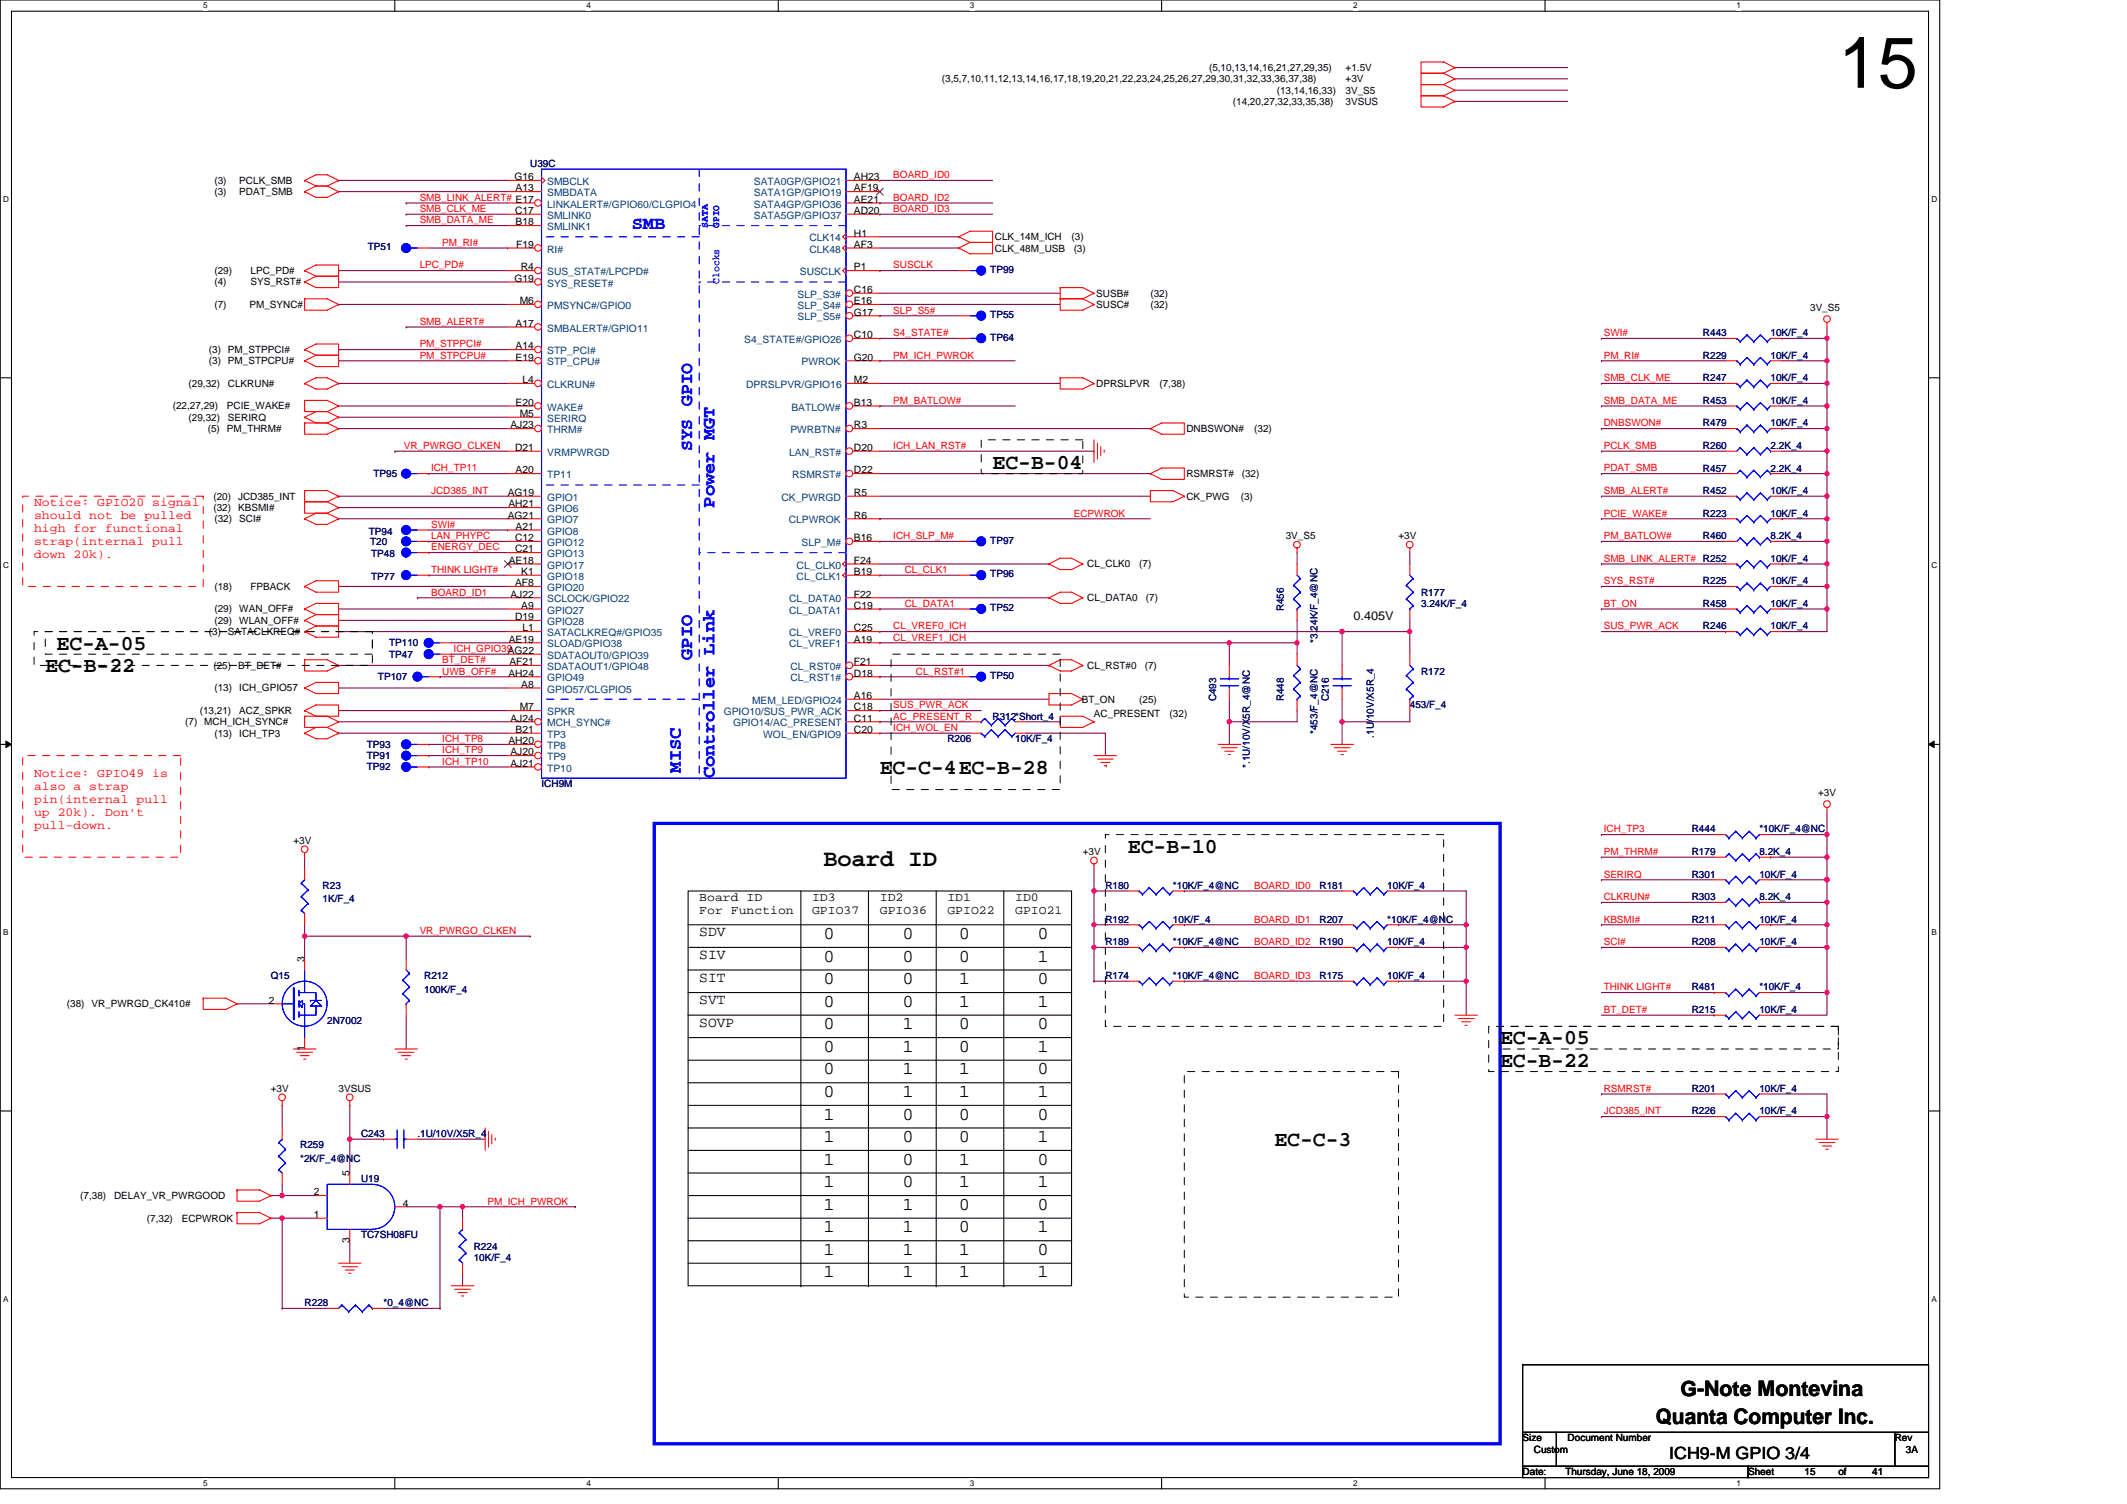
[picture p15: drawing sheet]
<svg xmlns="http://www.w3.org/2000/svg" width="297mm" height="210mm" viewBox="0 0 297 210" stroke-linecap="round" stroke-linejoin="round" font-family="sans-serif">
<defs><g id="words">
<text font-size="10.1" x="256.7" y="12.3">15</text>
<text font-size="3.3" x="115" y="120.9">Board ID</text>
<g font-size="3">
<text x="138.6" y="65.5">EC-B-04</text>
<text x="6.3" y="93.9">EC-B-22</text>
<text x="7.9" y="90.7">EC-A-05</text>
<text x="122.9" y="108">EC-C-4EC-B-28</text>
<text x="157.5" y="119">EC-B-10</text>
<text x="209.5" y="145.8">EC-A-05</text>
<text x="209.5" y="149">EC-B-22</text>
<text x="178" y="160">EC-C-3</text>
<text x="234.7" y="194.9">G-Note Montevina</text>
<text x="231.2" y="198.8">Quanta Computer Inc.</text>
</g>
<g font-size="2.5" fill="#00f">
<text x="88.2" y="32">SMB</text>
<text x="96.7" y="56.7" transform="rotate(-90 96.7 56.7)">GPIO</text>
<text x="96.7" y="63" transform="rotate(-90 96.7 63)">SYS</text>
<text x="99.8" y="70.9" transform="rotate(-90 99.8 70.9)">Power MGT</text>
<text x="96.7" y="92.1" transform="rotate(-90 96.7 92.1)">GPIO</text>
<text x="95.1" y="107.9" transform="rotate(-90 95.1 107.9)">MISC</text>
<text x="99.8" y="108.6" transform="rotate(-90 99.8 108.6)">Controller Link</text>
</g>
<g font-size="2.5">
<text x="115" y="131.1">0</text>
<text x="126" y="131.1">0</text>
<text x="133.9" y="131.1">0</text>
<text x="144.9" y="131.1">0</text>
<text x="115" y="137.4">0</text>
<text x="115" y="134.3">0</text>
<text x="126" y="137.4">0</text>
<text x="126" y="134.3">0</text>
<text x="133.9" y="137.4">1</text>
<text x="133.9" y="134.3">0</text>
<text x="144.9" y="137.4">0</text>
<text x="144.9" y="134.3">1</text>
<text x="115" y="143.7">0</text>
<text x="115" y="140.6">0</text>
<text x="126" y="143.7">1</text>
<text x="126" y="140.6">0</text>
<text x="133.9" y="143.7">0</text>
<text x="133.9" y="140.6">1</text>
<text x="144.9" y="140.6">1</text>
<text x="144.9" y="143.7">0</text>
<text x="115" y="146.9">0</text>
<text x="126" y="146.9">1</text>
<text x="133.9" y="146.9">0</text>
<text x="144.9" y="146.9">1</text>
<text x="115" y="150">0</text>
<text x="115" y="153.2">0</text>
<text x="126" y="150">1</text>
<text x="126" y="153.2">1</text>
<text x="133.9" y="153.2">1</text>
<text x="133.9" y="150">1</text>
<text x="144.9" y="150">0</text>
<text x="144.9" y="153.2">1</text>
<text x="115" y="159.5">1</text>
<text x="115" y="156.3">1</text>
<text x="126" y="159.5">0</text>
<text x="126" y="156.3">0</text>
<text x="133.9" y="156.3">0</text>
<text x="133.9" y="159.5">0</text>
<text x="144.9" y="156.3">0</text>
<text x="144.9" y="159.5">1</text>
<text x="115" y="165.8">1</text>
<text x="115" y="162.6">1</text>
<text x="126" y="162.6">0</text>
<text x="126" y="165.8">0</text>
<text x="133.9" y="162.6">1</text>
<text x="133.9" y="165.8">1</text>
<text x="144.9" y="162.6">0</text>
<text x="144.9" y="165.8">1</text>
<text x="115" y="172.1">1</text>
<text x="115" y="168.9">1</text>
<text x="126" y="168.9">1</text>
<text x="126" y="172.1">1</text>
<text x="133.9" y="172.1">0</text>
<text x="133.9" y="168.9">0</text>
<text x="144.9" y="168.9">0</text>
<text x="144.9" y="172.1">1</text>
<text x="115" y="178.4">1</text>
<text x="115" y="175.2">1</text>
<text x="126" y="175.2">1</text>
<text x="126" y="178.4">1</text>
<text x="133.9" y="175.2">1</text>
<text x="133.9" y="178.4">1</text>
<text x="144.9" y="175.2">0</text>
<text x="144.9" y="178.4">1</text>
</g>
<text font-size="2.3" x="233.1" y="203.7">ICH9-M GPIO 3/4</text>
<g font-size="2">
<text x="97.7" y="130.7">SDV</text>
<text x="97.7" y="133.9">SIV</text>
<text x="97.7" y="137.1">SIT</text>
<text x="97.7" y="140.2">SVT</text>
<text x="97.7" y="143.4">SOVP</text>
</g>
<g font-size="1.7" fill="#f00">
<text x="4.8" y="70.6">Notice: GPIO20 signal</text>
<text x="4.8" y="72.5">should not be pulled</text>
<text x="4.8" y="74.3">high for functional</text>
<text x="4.8" y="76.1">strap(internal pull</text>
<text x="4.8" y="77.9">down 20k).</text>
<text x="4.8" y="108.4">Notice: GPIO49 is</text>
<text x="4.8" y="110.3">also a strap</text>
<text x="4.8" y="112.1">pin(internal pull</text>
<text x="4.8" y="113.9">up 20k). Don't</text>
<text x="4.8" y="115.7">pull-down.</text>
</g>
<g font-size="1.7">
<text x="189" y="86.6">0.405V</text>
<text x="97.7" y="125.8">Board ID</text>
<text x="113.4" y="125.8">ID3</text>
<text x="122.9" y="125.8">ID2</text>
<text x="132.3" y="125.8">ID1</text>
<text x="141.8" y="125.8">ID0</text>
<text x="97.7" y="127.6">For Function</text>
<text x="113.4" y="127.6">GPIO37</text>
<text x="122.9" y="127.6">GPIO36</text>
<text x="132.3" y="127.6">GPIO22</text>
<text x="141.8" y="127.6">GPIO21</text>
</g>
<g font-size="1.4">
<text x="131.5" y="11.5">(3,5,7,10,11,12,13,14,16,17,18,19,20,21,22,23,24,25,26,27,29,30,31,32,33,36,37,38)</text>
<text x="168.8" y="9.9">(5,10,13,14,16,21,27,29,35)</text>
<text x="187.9" y="11.5">+3V</text>
<text x="187.9" y="9.9">+1.5V</text>
<text x="172.2" y="14.6">(14,20,27,32,33,35,38)</text>
<text x="178.3" y="13.1">(13,14,16,33)</text>
<text x="187.9" y="13.1">3V_S5</text>
<text x="187.9" y="14.6">3VSUS</text>
<text x="29.9" y="25.7">(3)</text>
<text x="29.9" y="27.2">(3)</text>
<text x="33.4" y="25.7">PCLK_SMB</text>
<text x="33.4" y="27.2">PDAT_SMB</text>
<text x="71.9" y="25.2">G16</text>
<text x="71.9" y="29.9">C17</text>
<text x="72" y="26.7">A13</text>
<text x="119.2" y="25.2">AH23</text>
<text x="119.2" y="26.7">AF19</text>
<text x="119.2" y="28.3">AE21</text>
<text x="119.2" y="29.9">AD20</text>
<text x="72" y="31.5">B18</text>
<text x="72.1" y="34.6">F19</text>
<text x="119.2" y="33">H1</text>
<text x="119.2" y="34.6">AF3</text>
<text x="138.9" y="33.5">CLK_14M_ICH</text>
<text x="138.9" y="35.1">CLK_48M_USB</text>
<text x="149.6" y="33.5">(3)</text>
<text x="149.9" y="35.1">(3)</text>
<text x="29.9" y="39.8">(4)</text>
<text x="29.9" y="38.3">(29)</text>
<text x="35" y="39.8">SYS_RST#</text>
<text x="35" y="38.3">LPC_PD#</text>
<text x="71.9" y="39.3">G19</text>
<text x="72.7" y="37.8">R4</text>
<text x="119.2" y="40.9">C16</text>
<text x="119.2" y="37.8">P1</text>
<text x="153.1" y="41.4">SUSB#</text>
<text x="160.7" y="41.4">(32)</text>
<text x="29.9" y="43">(7)</text>
<text x="34.8" y="43">PM_SYNC#</text>
<text x="72" y="45.6">A17</text>
<text x="72.6" y="42.5">M6</text>
<text x="119.2" y="42.5">E16</text>
<text x="119.2" y="44.1">G17</text>
<text x="119.2" y="47.2">C10</text>
<text x="153.1" y="43">SUSC#</text>
<text x="160.7" y="43">(32)</text>
<text x="252.8" y="43.5">3V_S5</text>
<text x="29.2" y="49.3">(3) PM_STPPCI#</text>
<text x="29.2" y="50.9">(3) PM_STPCPU#</text>
<text x="72" y="48.8">A14</text>
<text x="72" y="50.4">E19</text>
<text x="73" y="53.5">L4</text>
<text x="119.2" y="50.4">G20</text>
<text x="119.2" y="53.5">M2</text>
<text x="24.1" y="57.2">(22,27,29)</text>
<text x="26.3" y="54">(29,32)</text>
<text x="26.3" y="58.7">(29,32)</text>
<text x="31.7" y="57.2">PCIE_WAKE#</text>
<text x="31.8" y="54">CLKRUN#</text>
<text x="31.8" y="58.7">SERIRQ</text>
<text x="71.3" y="59.8">AJ23</text>
<text x="72" y="56.7">E20</text>
<text x="72.6" y="58.2">M5</text>
<text x="119.2" y="56.7">B13</text>
<text x="119.2" y="59.8">R3</text>
<text x="153.1" y="54">DPRSLPVR</text>
<text x="161.9" y="54">(7,38)</text>
<text x="29" y="60.3">(5) PM_THRM#</text>
<text x="71.9" y="63">D21</text>
<text x="119.2" y="63">D20</text>
<text x="165.7" y="60.3">DNBSWON#</text>
<text x="175.2" y="60.3">(32)</text>
<text x="29.8" y="71.3">(32) KBSMI#</text>
<text x="29.8" y="69.8">(20) JCD385_INT</text>
<text x="70.9" y="69.3">AG19</text>
<text x="71" y="70.8">AH21</text>
<text x="72" y="66.1">A20</text>
<text x="119.2" y="66.1">D22</text>
<text x="119.2" y="69.3">R5</text>
<text x="165.7" y="66.6">RSMRST#</text>
<text x="165.7" y="69.8">CK_PWG</text>
<text x="173.3" y="69.8">(3)</text>
<text x="173.4" y="66.6">(32)</text>
<text x="29.9" y="72.9">(32)</text>
<text x="33.4" y="72.9">SCI#</text>
<text x="70.9" y="72.4">AG21</text>
<text x="71.9" y="75.6">C12</text>
<text x="71.9" y="77.1">C21</text>
<text x="72" y="74">A21</text>
<text x="119.2" y="75.6">B16</text>
<text x="119.2" y="72.4">R6</text>
<text x="179.6" y="75.3">3V_S5</text>
<text x="195.3" y="75.3">+3V</text>
<text x="29.9" y="82.4">(18)</text>
<text x="35" y="82.4">FPBACK</text>
<text x="71.1" y="78.7">AE18</text>
<text x="71.3" y="83.4">AJ22</text>
<text x="71.9" y="81.9">AF8</text>
<text x="72.8" y="80.3">K1</text>
<text x="119.2" y="78.7">F24</text>
<text x="119.2" y="80.3">B19</text>
<text x="119.2" y="83.4">F22</text>
<text x="151.8" y="79.2">CL_CLK0</text>
<text x="151.8" y="83.9">CL_DATA0</text>
<text x="159.1" y="79.2">(7)</text>
<text x="160" y="83.9">(7)</text>
<text x="29.2" y="88.7">(3) SATACLKREQ#</text>
<text x="29.9" y="85.5">(29)</text>
<text x="29.9" y="87.1">(29)</text>
<text x="33.4" y="85.5">WAN_OFF#</text>
<text x="33.4" y="87.1">WLAN_OFF#</text>
<text x="71.1" y="89.7">AE19</text>
<text x="71.9" y="86.6">D19</text>
<text x="72.8" y="85">A9</text>
<text x="73" y="88.2">L1</text>
<text x="119.2" y="85">C19</text>
<text x="119.2" y="88.2">C25</text>
<text x="119.2" y="89.7">A19</text>
<text x="29.8" y="93.4">(25) BT_DET#</text>
<text x="71" y="94.5">AH24</text>
<text x="71.1" y="92.9">AF21</text>
<text x="119.2" y="92.9">F21</text>
<text x="119.2" y="94.5">D18</text>
<text x="151.8" y="93.4">CL_RST#0</text>
<text x="159.9" y="93.4">(7)</text>
<text x="25.9" y="101.3">(7) MCH_ICH_SYNC#</text>
<text x="27.9" y="99.7">(13,21)</text>
<text x="29.9" y="96.5">(13)</text>
<text x="33.4" y="99.7">ACZ_SPKR</text>
<text x="33.4" y="96.5">ICH_GPIO57</text>
<text x="71.3" y="100.8">AJ24</text>
<text x="72.6" y="99.2">M7</text>
<text x="72.8" y="96">A8</text>
<text x="119.2" y="97.6">A16</text>
<text x="119.2" y="100.8">C11</text>
<text x="119.2" y="99.2">C18</text>
<text x="151.1" y="98.1">BT_ON</text>
<text x="152.8" y="100.2">AC_PRESENT</text>
<text x="159.1" y="98.1">(25)</text>
<text x="163.3" y="100.2">(32)</text>
<text x="29.9" y="102.8">(13)</text>
<text x="33.4" y="102.8">ICH_TP3</text>
<text x="71" y="103.9">AH20</text>
<text x="71.3" y="107.1">AJ21</text>
<text x="71.3" y="105.5">AJ20</text>
<text x="72" y="102.3">B21</text>
<text x="119.2" y="102.3">C20</text>
<text x="253.9" y="111.2">+3V</text>
<text x="41" y="117.8">+3V</text>
<text x="151.2" y="119.4">+3V</text>
<text x="42.5" y="134.3" transform="rotate(-90 42.5 134.3)">3</text>
<text x="9.3" y="140.6">(38) VR_PWRGD_CK410#</text>
<text x="37.5" y="140.1">2</text>
<text x="42.5" y="146.8" transform="rotate(-90 42.5 146.8)">1</text>
<text x="37.8" y="152.4">+3V</text>
<text x="47.3" y="152.4">3VSUS</text>
<text x="11.2" y="167.4">(7,38)</text>
<text x="15.9" y="167.4">DELAY_VR_PWRGOOD</text>
<text x="43.8" y="166.9">2</text>
<text x="48.8" y="164.3" transform="rotate(-90 48.8 164.3)">5</text>
<text x="20.5" y="170.6">(7,32)</text>
<text x="25.4" y="170.6">ECPWROK</text>
<text x="43.8" y="170.1">1</text>
<text x="48.8" y="173.5" transform="rotate(-90 48.8 173.5)">3</text>
<text x="56.3" y="168.5">4</text>
<text x="212.6" y="201.3">Size</text>
<text x="214.2" y="202.8">Custom</text>
<text x="218.9" y="201.3">Document Number</text>
<text x="264.6" y="201.3">Rev</text>
<text x="266.2" y="202.8">3A</text>
<text x="212.6" y="206">Date:</text>
<text x="218.6" y="206">Thursday, June 18, 2009</text>
<text x="244.1" y="206">Sheet</text>
<text x="252" y="206">15</text>
<text x="256.7" y="206">of</text>
<text x="261.4" y="206">41</text>
</g>
<g font-size="1.4" fill="#000080">
<text x="74" y="23.3">U39C</text>
<text x="51.4" y="35">TP51</text>
<text x="138.3" y="38.1">TP99</text>
<text x="138.3" y="44.4">TP55</text>
<text x="138.3" y="47.6">TP64</text>
<text x="237.8" y="46.9">R443</text>
<text x="247.3" y="46.9">10K/F_4</text>
<text x="237.8" y="53.2">R247</text>
<text x="237.8" y="50.1">R229</text>
<text x="247.3" y="53.2">10K/F_4</text>
<text x="247.3" y="50.1">10K/F_4</text>
<text x="237.8" y="59.5">R479</text>
<text x="237.8" y="56.4">R453</text>
<text x="247.3" y="59.5">10K/F_4</text>
<text x="247.3" y="56.4">10K/F_4</text>
<text x="237.8" y="62.7">R260</text>
<text x="237.8" y="65.8">R457</text>
<text x="247.3" y="62.7">2.2K_4</text>
<text x="247.3" y="65.8">2.2K_4</text>
<text x="52.2" y="66.6">TP95</text>
<text x="237.8" y="69">R452</text>
<text x="247.3" y="69">10K/F_4</text>
<text x="51.5" y="74.7">TP94</text>
<text x="51.7" y="76.1">T20</text>
<text x="51.8" y="77.8">TP48</text>
<text x="138.3" y="75.9">TP97</text>
<text x="237.8" y="75.3">R460</text>
<text x="237.8" y="72.1">R223</text>
<text x="247.3" y="75.3">8.2K_4</text>
<text x="247.3" y="72.1">10K/F_4</text>
<text x="51.8" y="80.9">TP77</text>
<text x="138.3" y="80.6">TP96</text>
<text x="198.5" y="83.1">R177</text>
<text x="237.8" y="81.6">R225</text>
<text x="247.3" y="78.4">10K/F_4</text>
<text x="247.3" y="81.6">10K/F_4</text>
<text x="138.3" y="85.4">TP52</text>
<text x="179.3" y="85.3" transform="rotate(-90 179.3 85.3)">R456</text>
<text x="184" y="89.7" transform="rotate(-90 184 89.7)">*3.24K/F_4@NC</text>
<text x="198.5" y="84.7">3.24K/F_4</text>
<text x="237.8" y="87.9">R246</text>
<text x="237.8" y="84.7">R458</text>
<text x="247.3" y="87.9">10K/F_4</text>
<text x="247.3" y="84.7">10K/F_4</text>
<text x="52.8" y="95">TP107</text>
<text x="54.4" y="90.2">TP110</text>
<text x="54.4" y="91.8">TP47</text>
<text x="138.3" y="94.8">TP50</text>
<text x="198.5" y="94.2">R172</text>
<text x="138.6" y="100.5">R312*Short_4</text>
<text x="169.8" y="97.9" transform="rotate(-90 169.8 97.9)">C493</text>
<text x="179.3" y="97.9" transform="rotate(-90 179.3 97.9)">R448</text>
<text x="185.6" y="97.9" transform="rotate(-90 185.6 97.9)">C216</text>
<text x="196.9" y="98.9">453/F_4</text>
<text x="51.2" y="106">TP91</text>
<text x="51.2" y="104.4">TP93</text>
<text x="51.2" y="107.6">TP92</text>
<text x="132.3" y="103.6">R206</text>
<text x="141.8" y="103.6">10K/F_4</text>
<text x="174.6" y="107.2" transform="rotate(-90 174.6 107.2)">*.1U/10V/X5R_4@NC</text>
<text x="184" y="102.5" transform="rotate(-90 184 102.5)">*453/F_4@NC</text>
<text x="191.9" y="103" transform="rotate(-90 191.9 103)">.1U/10V/X5R_4</text>
<text x="75.6" y="109.9">ICH9M</text>
<text x="236.3" y="116.2">R444</text>
<text x="236.3" y="119.4">R179</text>
<text x="245.7" y="116.2">*10K/F_4@NC</text>
<text x="245.7" y="119.4">8.2K_4</text>
<text x="45.1" y="124.1">R23</text>
<text x="45.1" y="126">1K/F_4</text>
<text x="154.4" y="124.1">R180</text>
<text x="163.8" y="124.1">*10K/F_4@NC</text>
<text x="184.3" y="124.1">R181</text>
<text x="193.7" y="124.1">10K/F_4</text>
<text x="236.3" y="122.5">R301</text>
<text x="236.3" y="125.7">R303</text>
<text x="245.7" y="122.5">10K/F_4</text>
<text x="245.7" y="125.7">8.2K_4</text>
<text x="154.4" y="128.8">R192</text>
<text x="154.4" y="132">R189</text>
<text x="163.8" y="128.8">10K/F_4</text>
<text x="163.8" y="132">*10K/F_4@NC</text>
<text x="184.3" y="132">R190</text>
<text x="184.3" y="128.8">R207</text>
<text x="193.7" y="132">10K/F_4</text>
<text x="193.7" y="128.8">*10K/F_4@NC</text>
<text x="236.3" y="128.8">R211</text>
<text x="236.3" y="132">R208</text>
<text x="245.7" y="128.8">10K/F_4</text>
<text x="245.7" y="132">10K/F_4</text>
<text x="37.8" y="136.7">Q15</text>
<text x="59.2" y="136.7">R212</text>
<text x="154.4" y="136.7">R174</text>
<text x="163.8" y="136.7">*10K/F_4@NC</text>
<text x="184.3" y="136.7">R175</text>
<text x="193.7" y="136.7">10K/F_4</text>
<text x="45.7" y="143">2N7002</text>
<text x="59.2" y="138.6">100K/F_4</text>
<text x="236.3" y="138.3">R481</text>
<text x="236.3" y="141.4">R215</text>
<text x="245.7" y="138.3">*10K/F_4</text>
<text x="245.7" y="141.4">10K/F_4</text>
<text x="236.3" y="152.4">R201</text>
<text x="236.3" y="155.6">R226</text>
<text x="245.7" y="152.4">10K/F_4</text>
<text x="245.7" y="155.6">10K/F_4</text>
<text x="41.9" y="160.3">R259</text>
<text x="50.4" y="158.7">C243</text>
<text x="58.3" y="158.7">.1U/10V/X5R_4</text>
<text x="41.9" y="162.2">*2K/F_4@NC</text>
<text x="50.4" y="165">U19</text>
<text x="50.4" y="172.9">TC7SH08FU</text>
<text x="66.2" y="174.5">R224</text>
<text x="66.2" y="176.1">10K/F_4</text>
<text x="42.5" y="182.4">R228</text>
<text x="53.6" y="182.4">*0_4@NC</text>
</g>
<g font-size="1.4" fill="#f00">
<text x="58.6" y="28">SMB_LINK_ALERT# E17</text>
<text x="58.6" y="29.6">SMB_CLK_ME</text>
<text x="124.8" y="24.9">BOARD_ID0</text>
<text x="124.8" y="28">BOARD_ID2</text>
<text x="124.8" y="29.6">BOARD_ID3</text>
<text x="58.6" y="31.2">SMB_DATA_ME</text>
<text x="61.8" y="34.3">PM_RI#</text>
<text x="58.6" y="37.5">LPC_PD#</text>
<text x="124.8" y="37.5">SUSCLK</text>
<text x="58.6" y="45.3">SMB_ALERT#</text>
<text x="124.8" y="43.8">SLP_S5#</text>
<text x="124.8" y="46.9">S4_STATE#</text>
<text x="224" y="46.9">SWI#</text>
<text x="58.6" y="48.5">PM_STPPCI#</text>
<text x="58.6" y="50.1">PM_STPCPU#</text>
<text x="124.8" y="50.1">PM_ICH_PWROK</text>
<text x="224" y="53.2">SMB_CLK_ME</text>
<text x="224" y="50.1">PM_RI#</text>
<text x="124.8" y="56.4">PM_BATLOW#</text>
<text x="224" y="56.4">SMB_DATA_ME</text>
<text x="224" y="59.5">DNBSWON#</text>
<text x="56.4" y="62.7">VR_PWRGO_CLKEN</text>
<text x="60.2" y="65.8">ICH_TP11</text>
<text x="124.8" y="62.7">ICH_LAN_RST#</text>
<text x="224" y="62.7">PCLK_SMB</text>
<text x="224" y="65.8">PDAT_SMB</text>
<text x="60.2" y="69">JCD385_INT</text>
<text x="224" y="69">SMB_ALERT#</text>
<text x="60.2" y="75.3">LAN_PHYPC</text>
<text x="60.2" y="76.8">ENERGY_DEC</text>
<text x="60.2" y="73.7">SWI#</text>
<text x="124.8" y="75.3">ICH_SLP_M#</text>
<text x="150" y="72.1">ECPWROK</text>
<text x="224" y="72.1">PCIE_WAKE#</text>
<text x="224" y="75.3">PM_BATLOW#</text>
<text x="60.2" y="80">THINK LIGHT#</text>
<text x="60.2" y="83.1">BOARD_ID1</text>
<text x="126.3" y="80">CL_CLK1</text>
<text x="224" y="78.4">SMB_LINK_ALERT# R252</text>
<text x="224" y="81.6">SYS_RST#</text>
<text x="124.8" y="87.9">CL_VREF0_ICH</text>
<text x="124.8" y="89.4">CL_VREF1_ICH</text>
<text x="126.3" y="84.7">CL_DATA1</text>
<text x="224" y="84.7">BT_ON</text>
<text x="224" y="87.9">SUS_PWR_ACK</text>
<text x="61.8" y="94.2">UWB_OFF#</text>
<text x="61.8" y="92.6">BT_DET#</text>
<text x="63.3" y="91">ICH_GPIO39AG22</text>
<text x="127.9" y="94.2">CL_RST#1</text>
<text x="124.8" y="98.9">SUS_PWR_ACK</text>
<text x="124.8" y="100.5">AC_PRESENT_R</text>
<text x="61.8" y="103.6">ICH_TP8</text>
<text x="61.8" y="105.2">ICH_TP9</text>
<text x="61.8" y="106.8">ICH_TP10</text>
<text x="124.8" y="102">ICH_WOL_EN</text>
<text x="224" y="119.4">PM_THRM#</text>
<text x="224" y="116.2">ICH_TP3</text>
<text x="175.2" y="124.1">BOARD_ID0</text>
<text x="224" y="122.5">SERIRQ</text>
<text x="224" y="125.7">CLKRUN#</text>
<text x="58.6" y="130.4">VR_PWRGO_CLKEN</text>
<text x="175.2" y="128.8">BOARD_ID1</text>
<text x="175.2" y="132">BOARD_ID2</text>
<text x="224" y="128.8">KBSMI#</text>
<text x="224" y="132">SCI#</text>
<text x="175.2" y="136.7">BOARD_ID3</text>
<text x="224" y="138.3">THINK LIGHT#</text>
<text x="224" y="141.4">BT_DET#</text>
<text x="224" y="152.4">RSMRST#</text>
<text x="224" y="155.6">JCD385_INT</text>
<text x="68.1" y="168.2">PM_ICH_PWROK</text>
</g>
<g font-size="1.4" fill="#004080">
<text x="76.4" y="25.8">SMBCLK</text>
<text x="76.4" y="27.4">SMBDATA</text>
<text x="76.4" y="29">LINKALERT#/GPIO60/CLGPIO4</text>
<text x="105.3" y="25.8">SATA0GP/GPIO21</text>
<text x="105.3" y="27.4">SATA1GP/GPIO19</text>
<text x="105.3" y="29">SATA4GP/GPIO36</text>
<text x="76.4" y="30.5">SMLINK0</text>
<text x="76.4" y="32.1">SMLINK1</text>
<text x="76.4" y="35.3">RI#</text>
<text x="105.3" y="30.5">SATA5GP/GPIO37</text>
<text x="113" y="33.7">CLK14</text>
<text x="113" y="35.3">CLK48</text>
<text x="76.4" y="38.4">SUS_STAT#/LPCPD#</text>
<text x="76.4" y="40">SYS_RESET#</text>
<text x="111.4" y="41.6">SLP_S3#</text>
<text x="111.7" y="38.4">SUSCLK</text>
<text x="76.4" y="43.1">PMSYNC#/GPIO0</text>
<text x="76.4" y="46.3">SMBALERT#/GPIO11</text>
<text x="103.9" y="47.9">S4_STATE#/GPIO26</text>
<text x="111.4" y="43.1">SLP_S4#</text>
<text x="111.4" y="44.7">SLP_S5#</text>
<text x="76.4" y="49.4">STP_PCI#</text>
<text x="76.4" y="51">STP_CPU#</text>
<text x="111.9" y="51">PWROK</text>
<text x="76.4" y="54.2">CLKRUN#</text>
<text x="76.4" y="57.3">WAKE#</text>
<text x="76.4" y="58.9">SERIRQ</text>
<text x="104.2" y="54.2">DPRSLPVR/GPIO16</text>
<text x="110.5" y="57.3">BATLOW#</text>
<text x="76.4" y="60.5">THRM#</text>
<text x="76.4" y="63.6">VRMPWRGD</text>
<text x="110.2" y="63.6">LAN_RST#</text>
<text x="110.4" y="60.5">PWRBTN#</text>
<text x="76.4" y="69.9">GPIO1</text>
<text x="76.4" y="71.5">GPIO6</text>
<text x="76.4" y="66.8">TP11</text>
<text x="109.1" y="69.9">CK_PWRGD</text>
<text x="110.6" y="66.8">RSMRST#</text>
<text x="76.4" y="73.1">GPIO7</text>
<text x="76.4" y="74.6">GPIO8</text>
<text x="76.4" y="76.2">GPIO12</text>
<text x="76.4" y="77.8">GPIO13</text>
<text x="110.1" y="73.1">CLPWROK</text>
<text x="111.9" y="76.2">SLP_M#</text>
<text x="76.4" y="79.4">GPIO17</text>
<text x="76.4" y="80.9">GPIO18</text>
<text x="76.4" y="82.5">GPIO20</text>
<text x="111.2" y="79.4">CL_CLK0</text>
<text x="111.2" y="80.9">CL_CLK1</text>
<text x="76.4" y="84.1">SCLOCK/GPIO22</text>
<text x="76.4" y="88.8">SATACLKREQ#/GPIO35</text>
<text x="76.4" y="85.7">GPIO27</text>
<text x="76.4" y="87.2">GPIO28</text>
<text x="110.2" y="84.1">CL_DATA0</text>
<text x="110.2" y="85.7">CL_DATA1</text>
<text x="110.2" y="88.8">CL_VREF0</text>
<text x="76.4" y="90.4">SLOAD/GPIO38</text>
<text x="76.4" y="92">SDATAOUT0/GPIO39</text>
<text x="76.4" y="93.5">SDATAOUT1/GPIO48</text>
<text x="76.4" y="95.1">GPIO49</text>
<text x="110.2" y="90.4">CL_VREF1</text>
<text x="110.4" y="93.5">CL_RST0#</text>
<text x="110.4" y="95.1">CL_RST1#</text>
<text x="76.4" y="99.8">SPKR</text>
<text x="76.4" y="96.7">GPIO57/CLGPIO5</text>
<text x="76.4" y="101.4">MCH_SYNC#</text>
<text x="101.1" y="99.8">GPIO10/SUS_PWR_ACK</text>
<text x="102.4" y="101.4">GPIO14/AC_PRESENT</text>
<text x="105" y="98.3">MEM_LED/GPIO24</text>
<text x="76.4" y="103">TP3</text>
<text x="76.4" y="107.7">TP10</text>
<text x="76.4" y="104.6">TP8</text>
<text x="76.4" y="106.1">TP9</text>
<text x="106.6" y="103">WOL_EN/GPIO9</text>
</g>
<g font-size="1.4" fill="#00f">
<text x="98.8" y="31.8" transform="rotate(-90 98.8 31.8)">SATA</text>
<text x="100.4" y="31.8" transform="rotate(-90 100.4 31.8)">GPIO</text>
<text x="100.4" y="39.7" transform="rotate(-90 100.4 39.7)">Clocks</text>
</g>
<g font-size="1.1">
<text x="28.4" y="1.2">5</text>
<text x="81.9" y="1.2">4</text>
<text x="135.4" y="1.2">3</text>
<text x="189" y="1.2">2</text>
<text x="242.5" y="1.2">1</text>
<text x=".4" y="28.2">D</text>
<text x="269.7" y="28.2">D</text>
<text x=".4" y="79.4">C</text>
<text x="269.7" y="79.4">C</text>
<text x=".4" y="130.5">B</text>
<text x="269.7" y="130.5">B</text>
<text x=".4" y="181.7">A</text>
<text x="269.7" y="181.7">A</text>
<text x="28.4" y="207.5">5</text>
<text x="81.9" y="207.5">4</text>
<text x="135.4" y="207.5">3</text>
<text x="189" y="207.5">2</text>
<text x="242.5" y="207.5">1</text>
</g>
</g></defs>
<path d="M0 0h270.9v207.9h-270.9zM1.6 1.6h267.7v204.7h-267.7z" fill="none" stroke="#000" stroke-width=".15"/>
<g fill="#fff">
<path d="M28.4 .1h.6v1.3h-.6z"/>
<path d="M28.4 206.4h.6v1.3h-.6z"/>
</g>
<path d="M55.1 0v1.6M55.1 206.3v1.6" fill="none" stroke="#000" stroke-width=".15"/>
<g fill="#fff">
<path d="M81.9 .1h.6v1.3h-.6z"/>
<path d="M81.9 206.4h.6v1.3h-.6z"/>
</g>
<path d="M108.7 0v1.6M108.7 206.3v1.6" fill="none" stroke="#000" stroke-width=".15"/>
<g fill="#fff">
<path d="M135.4 .1h.7v1.3h-.7z"/>
<path d="M135.4 206.4h.7v1.3h-.7z"/>
</g>
<path d="M162.2 0v1.6M162.2 206.3v1.6" fill="none" stroke="#000" stroke-width=".15"/>
<g fill="#fff">
<path d="M189 .1h.6v1.3h-.6z"/>
<path d="M189 206.4h.6v1.3h-.6z"/>
</g>
<path d="M215.8 0v1.6M215.8 206.3v1.6" fill="none" stroke="#000" stroke-width=".15"/>
<g fill="#fff">
<path d="M242.5 .1h.6v1.3h-.6z"/>
<path d="M242.5 206.4h.6v1.3h-.6z"/>
<path d="M.4 27.2h.8v1.2h-.8z"/>
<path d="M269.7 27.2h.8v1.2h-.8z"/>
<path d="M.4 78.3h.8v1.3h-.8z"/>
<path d="M269.7 78.3h.8v1.3h-.8z"/>
</g>
<path d="M0 52.7h1.6M269.3 52.7h1.6" fill="none" stroke="#000" stroke-width=".15"/>
<g fill="#fff">
<path d="M.4 129.5h.8v1.3h-.8z"/>
<path d="M269.7 129.5h.8v1.3h-.8z"/>
</g>
<path d="M0 103.9h1.6M269.3 103.9h1.6" fill="none" stroke="#000" stroke-width=".15"/>
<path d="M.8 103.5l.8 .4-.8 .5zM269.3 103.9l.8-.4v.9z" fill="#000" stroke="#000" stroke-width=".14"/>
<g fill="#fff">
<path d="M.4 180.7h.8v1.3h-.8z"/>
<path d="M269.7 180.7h.8v1.3h-.8z"/>
</g>
<g fill="none" stroke="#000" stroke-width=".15">
<path d="M96.1 124.4h53.5v55.1h-53.5zM96.1 132.3h53.5M96.1 135.4h53.5M96.1 138.6h53.5M96.1 129.1h53.5M111.8 124.4v55.1M121.3 124.4v55.1M130.7 124.4v55.1M140.2 124.4v55.1M149.6 135.4h.1M149.6 138.6h.1M149.6 129.1h.1"/>
<path d="M0 155.1h1.6M96.1 141.7h53.5M96.1 154.3h53.5M96.1 151.2h53.5M96.1 157.5h53.5M96.1 144.9h53.5M96.1 148h53.5M149.6 157.5h.1M149.6 144.9h.1M149.6 148h.1M269.3 155.1h1.6M96.1 173.2h53.5"/>
<path d="M96.1 166.9h53.5M96.1 160.6h53.5M96.1 163.8h53.5M96.1 170.1h53.5M96.1 176.4h53.5M111.8 179.5h.1M121.3 179.5h.1M130.7 179.5h.1M140.2 179.5h.1M149.6 173.2h.1M149.6 166.9h.1M149.6 160.6h.1"/>
<path d="M149.6 163.8h.1M149.6 170.1h.1M149.6 176.4h.1M212.6 200h4.8v4.7h-4.8zM212.6 190.5h56.7v9.5h-56.7zM217.4 200h47.2v4.7h-47.2zM264.6 200h4.7v4.7h-4.7zM212.6 204.7h31.5v1.6h-31.5zM244.1 204.7h25.2v1.6h-25.2z"/>
</g>
<g fill="none" stroke="#800040" stroke-width=".15">
<path d="M203.2 11h15.7M203.2 9.4h15.7M203.2 12.6h15.7M203.2 14.2h15.7M47.3 25.2h23.6M47.3 26.8h23.6M47.3 39.4h23.6M47.3 37.8h.1M47.3 37.8h23.6M56.7 28.3h.1M56.7 29.9h.1M56.7 31.5h.1"/>
<path d="M56.7 28.3h14.2M56.7 29.9h14.2M56.7 31.5h14.2M59.9 34.6h11M70.9 34.6h.1M122.9 33.1h11M122.9 34.6h11M122.9 37.8h.1M122.9 25.2h.1M122.9 28.3h.1M122.9 29.9h.1M122.9 28.3h15.7"/>
<path d="M122.9 29.9h15.7M122.9 37.8h11M122.9 25.2h15.7M47.3 42.5h23.6M47.3 48.8h.1M47.3 50.4h.1M47.3 53.5h23.6M47.3 56.7h23.6M47.3 58.3h23.6M47.3 59.8h23.6M47.3 48.8h23.6M47.3 50.4h23.6"/>
<path d="M56.7 45.7h.1M56.7 45.7h14.2M122.9 40.9h25.2M122.9 42.5h25.2M122.9 44.1h.1M122.9 47.2h.1M122.9 50.4h.1M122.9 53.5h25.2M122.9 56.7h.1M122.9 59.8h37.8M122.9 50.4h18.9M122.9 56.7h18.9"/>
<path d="M122.9 44.1h11M122.9 47.2h11M223.6 56.7h.1M223.6 53.5h.1M223.6 50.4h.1M223.6 47.2h.1M223.6 59.8h.1M223.6 50.4h17.4M223.6 56.7h17.4M223.6 53.5h17.4M223.6 47.2h17.4M223.6 59.8h17.4"/>
<path d="M248.9 56.7h6.2M248.9 53.5h6.2M248.9 50.4h6.2M248.9 47.2h.1M248.9 59.8h.1M248.9 47.2h6.2M248.9 59.8h6.2M255.1 47.2h.1M255.1 59.8v3.2M255.1 53.5h.1M255.1 50.4v3.1M255.1 45.7v1.5"/>
<path d="M255.1 56.7h.1M255.1 47.2v3.2M255.1 53.5v6.3M47.3 70.9h23.6M47.3 72.4h23.6M47.3 69.3h.1M47.3 69.3h23.6M55.2 63h.1M55.2 63h15.7M59.9 66.1h.1M59.9 75.6h.1M59.9 77.2h.1"/>
<path d="M59.9 66.1h11M59.9 75.6h11M59.9 77.2h11M59.9 74h11M70.9 74h.1M122.9 66.1h37.8M122.9 69.3h37.8M122.9 72.4h.1M122.9 75.6h.1M122.9 78.7h23.6M122.9 63h29.9M122.9 75.6h11"/>
<path d="M122.9 72.4h37.8M152.8 63h.1M181.1 77.2v1.5M196.9 77.2v1.5M223.6 72.4h.1M223.6 63h.1M223.6 66.1h.1M223.6 75.6h.1M223.6 69.3h.1M223.6 78.7h.1M223.6 63h17.4M223.6 66.1h17.4"/>
<path d="M223.6 75.6h17.4M223.6 72.4h17.4M223.6 69.3h17.4M223.6 78.7h17.4M248.9 63h6.2M248.9 72.4h.1M248.9 69.3h6.2M248.9 75.6h6.2M248.9 66.1h6.2M248.9 78.7h.1M248.9 72.4h6.2M248.9 78.7h6.2"/>
<path d="M255.1 69.3h.1M255.1 72.4v3.2M255.1 75.6h.1M255.1 66.1h.1M255.1 63h.1M255.1 78.7v3.2M255.1 63v9.4M255.1 75.6v3.1M47.3 81.9h23.6M47.3 99.2h23.6M47.3 96.1h23.6M47.3 86.6h23.6"/>
<path d="M47.3 88.2h23.6M47.3 92.9h.1M47.3 85h23.6M47.3 92.9h23.6M58.3 83.5h.1M58.3 83.5h12.6M59.9 80.3h.1M59.9 80.3h11M61.4 94.5h.1M61.4 94.5h9.5M63 91.3h.1M63 89.7h7.9"/>
<path d="M63 91.3h7.9M122.9 80.3h.1M122.9 83.5h23.6M122.9 85h.1M122.9 92.9h23.6M122.9 94.5h.1M122.9 97.6h23.6M122.9 99.2h.1M122.9 88.2h.1M122.9 89.7h.1M122.9 80.3h11M122.9 94.5h11"/>
<path d="M122.9 85h11M122.9 99.2h14.1M122.9 88.2h74M122.9 89.7h58.2M171.7 89.7v3.2M171.7 89.7h.1M171.7 97.6v3.2M181.1 89.7h.1M181.1 99.2v1.6h-9.4M181.1 86.6v3.1M181.1 89.7v1.6M187.4 88.2v4.7"/>
<path d="M187.4 88.2h.1M187.4 97.6v3.2M196.9 88.2v3.1M196.9 86.6v1.6M196.9 99.2v1.6h-9.5M223.6 81.9h.1M223.6 85h.1M223.6 85h17.4M223.6 81.9h17.4M223.6 88.2h17.4M241 88.2h.1M248.9 81.9h6.2"/>
<path d="M248.9 85h6.2M255.1 81.9h.1M255.1 85h.1M255.1 85v3.2h-6.2M255.1 81.9v3.1M42.5 119.7v1.5M47.3 102.4h23.6M47.3 100.8h23.6M59.9 103.9h.1M59.9 105.5h.1M59.9 107.1h.1M59.9 103.9h11"/>
<path d="M59.9 105.5h11M59.9 107.1h11M122.9 100.8h.1M122.9 102.4h.1M122.9 100.8h12.6M122.9 102.4h12.6M143.3 100.8h4.8M143.3 102.4h11.1v3.1M171.7 100.8h.1M171.7 100.8v3.1M187.4 100.8h.1M187.4 100.8v3.1"/>
<path d="M223.6 119.7h.1M223.6 116.5h.1M223.6 119.7h15.8M223.6 116.5h15.8M247.3 119.7h.1M247.3 116.5h7.8M247.3 119.7h7.8M255.1 113.4v3.1M255.1 116.5h.1M255.1 119.7h.1M255.1 116.5v9.5M42.5 129.1v1.6"/>
<path d="M42.5 130.7v3.2M42.5 130.7h31.5M56.7 130.7h.1M56.7 130.7v3.2M74 130.7h.1M152.8 121.2v3.2M152.8 124.4h.1M152.8 129.1h4.7M152.8 124.4h4.7M152.8 137h4.7M152.8 132.3h4.7M152.8 132.3h.1"/>
<path d="M152.8 137h.1M152.8 124.4v12.6M165.4 129.1h.1M165.4 124.4h.1M165.4 137h.1M165.4 132.3h.1M165.4 129.1h22M165.4 132.3h22M165.4 124.4h22M165.4 137h22M195.3 124.4h9.5v4.7M195.3 129.1h.1"/>
<path d="M195.3 132.3h.1M195.3 137h.1M195.3 129.1h9.5M195.3 132.3h9.5M195.3 137h9.5M204.8 137v4.7M204.8 129.1v3.2M204.8 132.3v4.7M223.6 122.8h.1M223.6 126h.1M223.6 129.1h.1M223.6 132.3h.1"/>
<path d="M223.6 122.8h15.8M223.6 126h15.8M223.6 129.1h15.8M223.6 132.3h15.8M223.6 138.6h15.8M239.4 138.6h.1M247.3 126h7.8M247.3 122.8h7.8M247.3 132.3h7.8M247.3 129.1h.1M247.3 129.1h7.8M247.3 138.6h7.8"/>
<path d="M255.1 126v3.1M255.1 129.1v3.2M255.1 122.8h.1M255.1 138.6h.1M255.1 132.3h.1M255.1 138.6v3.1h-7.8M255.1 132.3v6.3M33.1 140.1h4.7M39.4 154.3v3.2M48.8 154.3v4.7M48.8 159v4.8M48.8 159h4.8"/>
<path d="M53.6 159h.1M56.7 141.7v4.8M58.3 159h9.5M223.6 152.7h.1M223.6 155.9h.1M223.6 152.7h15.8M223.6 141.7h15.8M223.6 155.9h15.8M239.4 141.7h.1M247.3 152.7h7.8v3.2M247.3 155.9h7.8M255.1 155.9h.1"/>
<path d="M255.1 155.9v3.1M37.8 170.1h1.6M37.8 166.9h1.6M39.4 165.4v1.5M39.4 166.9h.1M39.4 166.9h4.7M39.4 170.1h4.7M39.4 170.1v12.6M48.8 173.2v3.2M56.7 168.5h4.7M61.4 168.5v14.2M61.4 168.5h18.9"/>
<path d="M64.6 168.5v1.6M64.6 177.9v1.6M64.6 168.5h.1M80.3 168.5h.1M39.4 182.7h6.3M39.4 182.7h.1M53.6 182.7h7.8M61.4 182.7h.1"/>
</g>
<g fill="#f0f" stroke="#f0f" stroke-width=".15">
<circle cx="255.1" cy="50.4" r=".3"/>
<circle cx="255.1" cy="53.5" r=".3"/>
<circle cx="255.1" cy="69.3" r=".3"/>
<circle cx="255.1" cy="72.4" r=".3"/>
<circle cx="255.1" cy="75.6" r=".3"/>
<circle cx="255.1" cy="66.1" r=".3"/>
<circle cx="255.1" cy="119.7" r=".3"/>
<circle cx="255.1" cy="155.9" r=".3"/>
<circle cx="255.1" cy="63" r=".3"/>
<circle cx="48.8" cy="159" r=".31"/>
<circle cx="39.4" cy="166.9" r=".3"/>
<circle cx="181.1" cy="89.7" r=".3"/>
<circle cx="171.7" cy="100.8" r=".31"/>
<circle cx="42.5" cy="130.7" r=".3"/>
<circle cx="56.7" cy="130.7" r=".31"/>
<circle cx="255.1" cy="78.7" r=".3"/>
<circle cx="255.1" cy="47.2" r=".3"/>
<circle cx="255.1" cy="59.8" r=".3"/>
<circle cx="255.1" cy="56.7" r=".3"/>
<circle cx="255.1" cy="81.9" r=".3"/>
<circle cx="255.1" cy="85" r=".3"/>
<circle cx="61.4" cy="168.5" r=".3"/>
<circle cx="39.4" cy="170.1" r=".3"/>
<circle cx="187.4" cy="100.8" r=".31"/>
<circle cx="196.9" cy="88.2" r=".3"/>
<circle cx="187.4" cy="88.2" r=".31"/>
<circle cx="171.7" cy="89.7" r=".3"/>
<circle cx="64.6" cy="168.5" r=".3"/>
<circle cx="255.1" cy="116.5" r=".3"/>
<circle cx="255.1" cy="126" r=".3"/>
<circle cx="255.1" cy="122.8" r=".3"/>
<circle cx="255.1" cy="129.1" r=".3"/>
<circle cx="255.1" cy="138.6" r=".3"/>
<circle cx="255.1" cy="132.3" r=".3"/>
<circle cx="152.8" cy="124.4" r=".3"/>
<circle cx="204.7" cy="129.1" r=".3"/>
<circle cx="204.7" cy="132.3" r=".3"/>
<circle cx="204.7" cy="137" r=".3"/>
<circle cx="152.8" cy="129.1" r=".3"/>
<circle cx="152.8" cy="132.3" r=".3"/>
</g>
<g fill="none" stroke="#f00" stroke-width=".15">
<path d="M201.6 10.2h-3.1v1.6h3.1M201.6 11.8h-3.1v1.6h3.1M201.6 13.4h-3.1v1.5h3.1l1.6-.7M201.6 10.2l1.6 .8M201.6 11.8l1.6 .8M201.6 13.4l1.6 .8M203.2 11h.1M203.2 9.4l-1.6-.7h-3.1v1.5h3.1M203.2 9.4h.1M203.2 12.6h.1M203.2 14.2h.1M203.2 11l-1.6 .8"/>
<path d="M203.2 9.4l-1.6 .8M203.2 12.6l-1.6 .8M42.5 25.2l1.6-.8h1.6l1.6 .8M42.5 25.2h.1M42.5 26.8l1.6 .8h1.6l1.6-.8M42.5 26.8h.1M42.5 39.4h.1M42.5 37.8l1.6-.8h3.2v1.6h-3.2M42.5 37.8h.1M42.5 25.2l1.6 .8M42.5 37.8l1.6 .8M44.1 26h1.6"/>
<path d="M44.1 38.6h3.2v1.6h-3.2l-1.6-.8M44.1 26l-1.6 .8M44.1 38.6l-1.6 .8M45.7 26l1.6 .8M47.3 25.2h.1M47.3 26.8h.1M47.3 25.2l-1.6 .8M70.9 25.2h4.7M70.9 26.8h4.7M75.6 24.7l.5 .5-.5 .5M118.1 25.2h4.8M118.1 26.8h4.8"/>
<path d="M118.1 28.3h4.8M118.1 29.9h4.8M133.9 33.1l1.6-.8h3.1v1.5h-3.1M133.9 33.1h.1M133.9 34.6h.1M133.9 33.1l1.6 .7M135.5 33.8h3.1v1.6h-3.1l-1.6-.8M135.5 33.8l-1.6 .8M42.5 41.7h3.2l1.6 .8M42.5 41.7v1.6h3.2l1.6-.8M42.5 41.7h.1M42.5 48.8l1.6-.8h3.2v1.6h-3.2"/>
<path d="M42.5 48.8h.1M42.5 50.4h.1M42.5 53.5l1.6-.8h1.6l1.6 .8M42.5 53.5l1.6 .8h1.6l1.6-.8M42.5 53.5h.1M42.5 58.3l1.6 .8h1.6M42.5 58.3h.1M42.5 59.1h3.2M42.5 59.1v1.5h3.2l1.6-.8M42.5 59.1h.1M42.5 55.9h3.2l1.6 .8M42.5 55.9v1.6h3.2"/>
<path d="M42.5 55.9h.1M42.5 48.8l1.6 .8M44.1 49.6h3.2v1.6h-3.2l-1.6-.8M44.1 49.6l-1.6 .8M45.7 57.5h-1.6l-1.6 .8M45.7 57.5l1.6 .8M45.7 59.1l1.6 .7M47.3 42.5h.1M47.3 53.5h.1M47.3 58.3h.1M47.3 59.8h.1M47.3 56.7h.1"/>
<path d="M47.3 58.3l-1.6 .8M47.3 56.7l-1.6 .8M133.9 44.1h1.6M148.1 40.2h3.1l1.6 .7M148.1 40.2v1.5h3.1M148.1 40.2h.1M148.1 41.7h3.1M148.1 41.7v1.6h3.1l1.6-.8M148.1 41.7h.1M148.1 52.7h3.1l1.6 .8M148.1 52.7v1.6h3.1l1.6-.8M148.1 52.7h.1"/>
<path d="M151.2 41.7l1.6 .8M152.8 40.9h.1M152.8 42.5h.1M152.8 53.5h.1M152.8 40.9l-1.6 .8M160.7 59.8l1.5-.7h3.2v1.5h-3.2zM160.7 59.8h.1M255.1 45v.7M42.5 70.1h3.2M42.5 70.1v1.5h3.2M42.5 70.1h.1M42.5 72.4l1.6 .8h1.6l1.6-.8"/>
<path d="M42.5 72.4h.1M42.5 68.5h3.2l1.6 .8M42.5 68.5v1.6h3.2M42.5 68.5h.1M45.7 71.6h-1.6l-1.6 .8M45.7 70.1l1.6 .8M45.7 71.6l1.6 .8M47.3 70.9h.1M47.3 72.4h.1M47.3 69.3h.1M47.3 70.9l-1.6 .7M47.3 69.3l-1.6 .8"/>
<path d="M58.3 66.1h1.6M58.3 74h1.6M146.5 78.7l1.6-.8h1.5l1.6 .8M146.5 78.7h.1M146.5 78.7l1.6 .8h1.5l1.6-.8M151.2 78.7h.1M152.8 61.4v3.2M153.3 61.9v2.2M153.7 62.4v1.2M154.2 62.8v.3M160.7 66.1l1.5-.8h3.2v1.6h-3.2zM160.7 66.1h.1"/>
<path d="M160.7 68.5h3.1l1.6 .8M160.7 68.5v1.6h3.1l1.6-.8M160.7 68.5h.1M165.4 69.3h.1M181.1 76.5v.7M196.9 76.5v.7M241 69.3h1.5M241 63h1.5M247.3 69.3h1.6M247.3 63h1.6M42.5 99.2l1.6-.8h3.2v1.6h-3.2zM42.5 99.2h.1"/>
<path d="M42.5 100h3.2l1.6 .8M42.5 100v1.6h3.2M42.5 100h.1M42.5 85l1.6-.8h3.2v1.6h-3.2M42.5 85h.1M42.5 86.6h.1M42.5 96.1l1.6-.8h3.2v1.5h-3.2zM42.5 96.1h.1M42.5 81.9l1.6-.8h3.2v1.6h-3.2zM42.5 81.9h.1M42.5 88.2h.1M42.5 92.1h3.2l1.6 .8"/>
<path d="M42.5 92.1v1.6h3.2l1.6-.8M42.5 92.1h.1M42.5 85l1.6 .8M42.5 86.6l1.6 .8M44.1 85.8h3.2v1.6h-3.2M44.1 87.4h3.2v1.6h-3.2l-1.6-.8M44.1 85.8l-1.6 .8M44.1 87.4l-1.6 .8M47.3 92.9h.1M61.4 89.7h1.6M133.9 94.5h1.6M133.9 80.3h1.6"/>
<path d="M146.5 83.5l1.6-.8h1.5l1.6 .8M146.5 83.5h.1M146.5 83.5l1.6 .7h1.5l1.6-.7M146.5 92.9l1.6-.8h1.5l1.6 .8M146.5 92.9h.1M146.5 92.9l1.6 .8h1.5l1.6-.8M146.5 96.8h3.1l1.6 .8-1.6 .8h-3.1zM148.1 100h3.1l1.6 .8-1.6 .8h-3.1zM151.2 83.5h.1M151.2 92.9h.1M151.2 97.6h.1M196.9 91.3v1.6"/>
<path d="M196.9 97.6v1.6M241 88.2h1.5M247.3 88.2h1.6M42.5 102.4l1.6 .7h1.6l1.6-.7M42.5 102.4h.1M42.5 119v.7M45.7 101.6h-1.6l-1.6 .8M45.7 101.6l1.6 .8M47.3 102.4h.1M47.3 100.8h.1M47.3 100.8l-1.6 .8M135.5 102.4h1.5"/>
<path d="M135.5 100.8h1.5M141.8 102.4h1.5M141.8 100.8h1.5M152.8 100.8h.1M152.8 105.5h3.1M153.3 106h2.2M153.7 106.4h1.3M154.2 106.9h.3M154.5 106.9h.1M170.1 103.9h3.2M170.6 104.4h2.2M171 104.9h1.3"/>
<path d="M171.5 105.3h.3M185.9 103.9h3.1M186.3 104.4h2.2M186.8 104.9h1.3M187.3 105.3h.3M239.4 116.5h1.6M245.7 116.5h1.6M255.1 112.8v.6M28.4 139.4h3.1l1.6 .7M28.4 139.4v1.5h3.1l1.6-.8M28.4 139.4h.1M42.5 133.9v1.5"/>
<path d="M56.7 133.9v1.5M152.8 120.6v.6M157.5 124.4h1.6M163.8 124.4h1.6M239.4 122.8h1.6M239.4 129.1h1.6M245.7 122.8h1.6M245.7 129.1h1.6M33.1 140.1h.1M37.8 140.1h1.6M39.4 154.3h.1M39.4 153.7v.6"/>
<path d="M41 146.5h3.1M41.4 146.9h2.2M41.9 147.4h1.3M42.4 147.9h.3M42.5 144.9v1.6M48.8 154.3h.1M48.8 153.7v.6M55.2 146.5h3.1M55.6 146.9h2.2M56.1 147.4h1.3M56.6 147.9h.3M56.7 140.1v1.6"/>
<path d="M67.8 157.5v3.1M68.2 157.9v2.2M68.7 158.4v1.3M69.2 158.9v.3M203.2 141.7h3.1M203.7 142.2h2.2M204.1 142.7h1.3M204.6 143.2h.3M239.4 152.7h1.6M245.7 152.7h1.6M253.6 159h3.1M254 159.5h2.2"/>
<path d="M254.5 160h1.3M33.1 169.3h3.2l1.5 .8M33.1 169.3v1.6h3.2l1.5-.8M33.1 169.3h.1M33.1 166.1h3.2l1.5 .8M33.1 166.1v1.6h3.2l1.5-.8M33.1 166.1h.1M37.8 170.1h.1M37.8 166.9h.1M47.3 176.4h3.1M47.7 176.8h2.3M48.2 177.3h1.3"/>
<path d="M48.7 177.8h.3M63 179.5h3.2M255 160.5h.3M63.5 180h2.2M64 180.5h1.2M64.4 180.9h.3"/>
<circle cx="255.1" cy="44.5" r=".46"/>
<circle cx="181.1" cy="76" r=".46"/>
<circle cx="196.9" cy="76" r=".46"/>
<circle cx="42.5" cy="118.6" r=".46"/>
<circle cx="255.1" cy="112.3" r=".47"/>
<circle cx="152.8" cy="120.1" r=".47"/>
<circle cx="39.4" cy="153.2" r=".47"/>
<circle cx="48.8" cy="153.2" r=".46"/>
</g>
<path d="M3.2 69.3h25.2v12.6h-25.2zM3.2 105.5h22v14.2h-22z" fill="none" stroke="#f00" stroke-width=".14" stroke-dasharray="1 1 1 1 1 1 1 1"/>
<path d="M91.4 115h118.1v86.6h-118.1z" fill="none" stroke="#00f" stroke-width=".47"/>
<path d="M137 61.4h14.2v4.7h-14.2zM4.8 88.2h47.2v4.7h-47.2zM6.3 88.2h45.7v3.1h-45.7zM124.4 91.3h23.7v18.9h-23.7zM154.4 116.5h47.2v26.8h-47.2zM165.4 149.6h29.9v31.5h-29.9zM207.9 143.3h48.8v6.3h-48.8zM209.5 143.3h47.2v3.2h-47.2z" fill="none" stroke="#000" stroke-width=".14" stroke-dasharray="1 1 1 1 1 1 1 1"/>
<g fill="none" stroke="#00f" stroke-width=".15">
<path d="M75.6 23.6h42.5v85h-42.5zM135.5 44.1h.9M136.4 44.1h.1M57.4 66.1h.1M57.4 74h.1M57.4 66.1h.9M57.4 74h.9M242.5 69.3h.1M242.5 69.3l.5 .5M243 69.8h.1M243 62.5h.1M243 62.5l-.5 .5"/>
<path d="M243 62.5l1 1M244 68.8h.1M244 63.5h.1M244 68.8l.9 1M244 68.8l-1 1M244.9 69.8h.1M244.9 62.5h.1M244.9 62.5l-.9 1M244.9 62.5l.9 1M245.8 68.8h.1M245.8 63.5h.1M245.8 68.8l1 1"/>
<path d="M245.8 68.8l-.9 1M246.8 69.8h.1M246.8 62.5h.1M246.8 62.5l-1 1M246.8 62.5l.5 .5M247.3 63h.1M247.3 69.3l-.5 .5M60.5 89.7h.1M60.5 89.7h.9M135.5 94.5h.9M135.5 80.3h.9M136.4 94.5h.1"/>
<path d="M136.4 80.3h.1M196.4 94.3h.1M196.4 96.2h.1M196.4 94.3l1 1M196.4 96.2l1 1M196.9 97.6h.1M196.9 92.9l.5 .5M197.4 93.4h.1M197.4 95.3h.1M197.4 97.2h.1M197.4 93.4l-1 .9M197.4 95.3l-1 .9"/>
<path d="M197.4 97.2l-.5 .4M242.5 88.2h.1M242.5 88.2l.5 .4M243 88.6h.1M244 87.7h.1M244 87.7l.9 .9M244 87.7l-1 .9M244.9 88.6h.1M245.8 87.7h.1M245.8 87.7l1 .9M245.8 87.7l-.9 .9M246.8 88.6h.1"/>
<path d="M247.3 88.2l-.5 .4M137 102.4h.1M137 100.8h.1M137 102.4l.5 .4M137.5 102.8h.1M137.5 100.3h.1M137.5 100.3l.9 1M137.5 100.3l-.5 .5M138.4 101.9h.1M138.4 101.3h.1M138.4 101.9l1 .9M138.4 101.9l-.9 .9"/>
<path d="M139.4 102.8h.1M139.4 100.3h.1M139.4 100.3l1 1M139.4 100.3l-1 1M140.4 101.9h.1M140.4 101.3h.1M140.4 101.9l.9 .9M140.4 101.9l-1 .9M141.3 102.8h.1M141.3 100.3h.1M141.3 100.3l.5 .5M141.3 100.3l-.9 1"/>
<path d="M141.8 102.4l-.5 .4M241 116.5l.4 .5M241.4 117h.1M242.4 116.1h.1M242.4 116.1l-1 .9M242.4 116.1l.9 .9M243.3 117h.1M244.3 116.1h.1M244.3 116.1l-1 .9M244.3 116.1l.9 .9M245.2 117h.1M245.7 116.5h.1"/>
<path d="M245.7 116.5l-.5 .5M41 137.9h.1v4.4h-.1zM41.8 138.6h.7M41.8 139.7v.4M41.8 138.3v.3M41.8 138.6v.4M42.5 135.4v3.2M42.5 138.6h1.6v1.1M43.3 139.7h.1M43.3 139.7h.8M44.1 139.7l.8 .8h-1.4M44.1 139.7l-.8 .8h.3"/>
<path d="M44.1 139.7h.8M56.3 136.8h.1M56.3 138.7h.1M56.3 136.8l.9 1M56.3 138.7l.9 1M56.7 135.4l.5 .5M57.2 135.9h.1M57.2 137.8h.1M57.2 139.7h.1M57.2 135.9l-.9 .9M57.2 137.8l-.9 .9M57.2 139.7l-.5 .4"/>
<path d="M159.1 124.4h.1M159.1 124.4l.5 .5M159.6 124.9h.1M160.5 123.9h.1M160.5 123.9l1 1M160.5 123.9l-.9 1M161.5 124.9h.1M162.4 123.9h.1M162.4 123.9l.9 1M162.4 123.9l-.9 1M163.3 124.9h.1M163.8 124.4l-.5 .5"/>
<path d="M241 122.8h.1M241 129.1h.1M241 122.8l.4 .5M241 129.1l.4 .5M241.4 123.3h.1M241.4 129.6h.1M242.4 122.3h.1M242.4 128.7h.1M242.4 122.3l.9 1M242.4 122.3l-1 1M242.4 128.7l.9 .9M242.4 128.7l-1 .9"/>
<path d="M243.3 123.3h.1M243.3 129.6h.1M244.3 122.3h.1M244.3 128.7h.1M244.3 122.3l.9 1M244.3 122.3l-1 1M244.3 128.7l.9 .9M244.3 128.7l-1 .9M245.2 123.3h.1M245.2 129.6h.1M245.7 122.8l-.5 .5M245.7 129.1l-.5 .5"/>
<path d="M39.4 140.1h1.6M41.8 140.1h.1M41.8 140.1l.4 .5v-.5M41.8 140.1l.4-.4v.4M41.8 140.1v.5M41.8 141.2v.8M42.1 140.5h.1M42.2 140.1h.3v4.8M44.1 140.5v1.2h-2.3M56.7 140.1h.1M241 152.7h.1M241 152.7l.4 .5"/>
<path d="M241.4 153.2h.1M242.4 152.3h.1M242.4 152.3l.9 .9M242.4 152.3l-1 .9M243.3 153.2h.1M244.3 152.3h.1M244.3 152.3l.9 .9M244.3 152.3l-1 .9M245.2 153.2h.1M245.7 152.7l-.5 .5"/>
<circle cx="42.5" cy="140.1" r="3.1"/>
</g>
<g fill="#00f" stroke="#00f" stroke-width=".15">
<circle cx="137" cy="94.5" r=".62"/>
<circle cx="59.9" cy="89.7" r=".62"/>
<circle cx="137" cy="44.1" r=".62"/>
<circle cx="137" cy="80.3" r=".62"/>
<circle cx="56.7" cy="66.1" r=".62"/>
<circle cx="56.7" cy="74" r=".62"/>
</g>
<g fill="none" stroke="#fff" stroke-width=".14" stroke-dasharray="1 1 1 1 1 1 1 1">
<path d="M75.6 33.1h.1M97.7 23.6v85M97.7 31.5h.1M97.7 33.1h-22.1M97.7 39.4h.1M118.1 31.5h-20.4M118.1 39.4h-20.4M75.6 67.7h.1M97.7 67.7h-22.1M97.7 77.2h.1M118.1 77.2h-20.4M75.6 97.6h.1"/>
<path d="M97.7 97.6h-22.1M97.7 108.6h.1"/>
</g>
<g fill="none" stroke="#00f" stroke-width=".14" stroke-dasharray="1 1 1 1 1 1 1 1">
<path d="M75.6 33.1h.1M97.7 23.6v85M97.7 31.5h.1M97.7 33.1h-22.1M97.7 39.4h.1M118.1 31.5h-20.4M118.1 39.4h-20.4M75.6 67.7h.1M97.7 67.7h-22.1M97.7 77.2h.1M118.1 77.2h-20.4M75.6 97.6h.1"/>
<path d="M97.7 97.6h-22.1M97.7 108.6h.1"/>
</g>
<path d="M122.4 26.3l1 .9M123.3 26.3l-.9 .9" fill="none" stroke="#804000" stroke-width=".14"/>
<circle cx="75.1" cy="28.3" r=".46" fill="#fff" stroke="#f00" stroke-width=".15"/>
<path d="M70.9 28.3h3.8M70.9 29.9h4.7M70.9 31.5h4.7" fill="none" stroke="#f00" stroke-width=".15"/>
<circle cx="75.1" cy="37.8" r=".46" fill="#fff" stroke="#f00" stroke-width=".15"/>
<path d="M70.9 37.8h3.8" fill="none" stroke="#f00" stroke-width=".15"/>
<circle cx="75.1" cy="39.4" r=".46" fill="#fff" stroke="#f00" stroke-width=".15"/>
<path d="M70.9 39.4h3.8" fill="none" stroke="#f00" stroke-width=".15"/>
<circle cx="75.1" cy="42.5" r=".46" fill="#fff" stroke="#f00" stroke-width=".15"/>
<path d="M70.9 42.5h3.8M70.9 69.3h4.7M70.9 70.9h4.7M70.9 72.4h4.7M70.9 74h4.7M70.9 75.6h4.7" fill="none" stroke="#f00" stroke-width=".15"/>
<circle cx="75.1" cy="45.6" r=".46" fill="#fff" stroke="#f00" stroke-width=".15"/>
<path d="M70.9 45.7h3.8M70.9 78.7h4.7M70.9 80.3h4.7M70.9 83.5h4.7M70.9 88.2h4.7" fill="none" stroke="#f00" stroke-width=".15"/>
<path d="M70.4 78.3l1 .9M71.4 78.3l-1 .9" fill="none" stroke="#804000" stroke-width=".14"/>
<circle cx="75.1" cy="48.8" r=".46" fill="#fff" stroke="#f00" stroke-width=".15"/>
<path d="M70.9 48.8h3.8" fill="none" stroke="#f00" stroke-width=".15"/>
<circle cx="75.1" cy="50.4" r=".46" fill="#fff" stroke="#f00" stroke-width=".15"/>
<path d="M70.9 50.4h3.8M70.9 89.7h4.7M70.9 91.3h4.7" fill="none" stroke="#f00" stroke-width=".15"/>
<circle cx="75.1" cy="53.5" r=".46" fill="#fff" stroke="#f00" stroke-width=".15"/>
<path d="M70.9 53.5h3.8M70.9 92.9h4.7" fill="none" stroke="#f00" stroke-width=".15"/>
<circle cx="75.1" cy="56.7" r=".46" fill="#fff" stroke="#f00" stroke-width=".15"/>
<path d="M70.9 56.7h3.8M70.9 58.3h4.7" fill="none" stroke="#f00" stroke-width=".15"/>
<circle cx="75.1" cy="59.8" r=".46" fill="#fff" stroke="#f00" stroke-width=".15"/>
<path d="M118.1 32.6l-.4 .5 .4 .4M118.1 33.1h4.8M118.1 34.2l-.4 .4 .4 .5M118.1 34.6h4.8M118.1 37.3l-.4 .5 .4 .4M118.1 37.8h4.8M70.9 59.8h3.8M70.9 63h4.7" fill="none" stroke="#f00" stroke-width=".15"/>
<circle cx="118.6" cy="40.9" r=".46" fill="#fff" stroke="#f00" stroke-width=".15"/>
<path d="M119.1 40.9h3.8" fill="none" stroke="#f00" stroke-width=".15"/>
<circle cx="118.6" cy="42.5" r=".46" fill="#fff" stroke="#f00" stroke-width=".15"/>
<path d="M119.1 42.5h3.8" fill="none" stroke="#f00" stroke-width=".15"/>
<circle cx="118.6" cy="44.1" r=".46" fill="#fff" stroke="#f00" stroke-width=".15"/>
<path d="M118.1 50.4h4.8M118.1 53.5h4.8M119.1 44.1h3.8" fill="none" stroke="#f00" stroke-width=".15"/>
<circle cx="118.6" cy="56.7" r=".46" fill="#fff" stroke="#f00" stroke-width=".15"/>
<path d="M119.1 56.7h3.8" fill="none" stroke="#f00" stroke-width=".15"/>
<circle cx="118.6" cy="59.8" r=".46" fill="#fff" stroke="#f00" stroke-width=".15"/>
<path d="M119.1 59.8h3.8" fill="none" stroke="#f00" stroke-width=".15"/>
<circle cx="118.6" cy="63" r=".46" fill="#fff" stroke="#f00" stroke-width=".15"/>
<path d="M119.1 63h3.8" fill="none" stroke="#f00" stroke-width=".15"/>
<circle cx="118.6" cy="66.1" r=".46" fill="#fff" stroke="#f00" stroke-width=".15"/>
<path d="M119.1 66.1h3.8" fill="none" stroke="#f00" stroke-width=".15"/>
<circle cx="75.1" cy="34.6" r=".46" fill="#fff" stroke="#f00" stroke-width=".15"/>
<path d="M70.9 34.6h3.8" fill="none" stroke="#f00" stroke-width=".15"/>
<circle cx="118.6" cy="47.2" r=".46" fill="#fff" stroke="#f00" stroke-width=".15"/>
<path d="M119.1 47.2h3.8M70.9 66.1h4.7M118.1 69.3h4.8M118.1 72.4h4.8M70.9 85h4.7M70.9 86.6h4.7" fill="none" stroke="#f00" stroke-width=".15"/>
<circle cx="118.6" cy="75.6" r=".46" fill="#fff" stroke="#f00" stroke-width=".15"/>
<path d="M118.1 78.3l-.4 .4 .4 .5M118.1 78.7h4.8M118.1 79.8l-.4 .5 .4 .5M119.1 75.6h3.8M70.9 81.9h4.7M118.1 80.3h4.8M118.1 83.5h4.8M118.1 85h4.8M118.1 88.2h4.8M118.1 89.7h4.8" fill="none" stroke="#f00" stroke-width=".15"/>
<circle cx="118.6" cy="92.9" r=".46" fill="#fff" stroke="#f00" stroke-width=".15"/>
<path d="M70.9 99.2h4.7M118.1 99.2h4.8M118.1 97.6h4.8M119.1 92.9h3.8M70.9 102.4h4.7M118.1 102.4h4.8M118.1 100.8h4.8" fill="none" stroke="#f00" stroke-width=".15"/>
<circle cx="118.6" cy="94.5" r=".46" fill="#fff" stroke="#f00" stroke-width=".15"/>
<path d="M70.9 77.2h4.7M70.9 94.5h4.7M70.9 96.1h4.7M119.1 94.5h3.8" fill="none" stroke="#f00" stroke-width=".15"/>
<circle cx="75.1" cy="107.1" r=".46" fill="#fff" stroke="#f00" stroke-width=".15"/>
<path d="M70.9 107.1h3.8" fill="none" stroke="#f00" stroke-width=".15"/>
<circle cx="75.1" cy="103.9" r=".46" fill="#fff" stroke="#f00" stroke-width=".15"/>
<path d="M70.9 103.9h3.8" fill="none" stroke="#f00" stroke-width=".15"/>
<circle cx="75.1" cy="100.8" r=".46" fill="#fff" stroke="#f00" stroke-width=".15"/>
<path d="M70.9 100.8h3.8" fill="none" stroke="#f00" stroke-width=".15"/>
<circle cx="75.1" cy="105.5" r=".46" fill="#fff" stroke="#f00" stroke-width=".15"/>
<g fill="none" stroke="#f00" stroke-width=".15">
<path d="M58.3 34.6h1.6M133.9 37.8h1.6M133.9 47.2h1.6M241 59.8h1.5M241 53.5h1.5M241 50.4h1.5M241 47.2h1.5M241 56.7h1.5M247.3 59.8h1.6M247.3 53.5h1.6M247.3 50.4h1.6M247.3 47.2h1.6"/>
<path d="M247.3 56.7h1.6M58.3 75.6h1.6M58.3 77.2h1.6M133.9 75.6h1.6M181.1 78.7v1.6M196.9 78.7v1.6M241 75.6h1.5M241 66.1h1.5M241 78.7h1.5M241 72.4h1.5M247.3 75.6h1.6M247.3 66.1h1.6"/>
<path d="M247.3 78.7h1.6M247.3 72.4h1.6M58.3 80.3h1.6M59.9 94.5h1.5M61.4 91.3h1.6M133.9 85h1.6M171.7 92.9v1.6M171.7 96.1v1.5M181.1 85v1.6M181.1 91.3v1.6M181.1 97.6v1.6M187.4 92.9v1.6"/>
<path d="M187.4 96.1v1.5M196.9 85v1.6M241 85h1.5M241 81.9h1.5M247.3 85h1.6M247.3 81.9h1.6M58.3 105.5h1.6M58.3 103.9h1.6M58.3 107.1h1.6M70.9 105.5h3.8M239.4 119.7h1.6M245.7 119.7h1.6"/>
<path d="M42.5 121.2v1.6M42.5 127.6v1.5M157.5 129.1h1.6M157.5 137h1.6M157.5 132.3h1.6M163.8 129.1h1.6M163.8 137h1.6M163.8 132.3h1.6M187.4 129.1h1.6M187.4 137h1.6M187.4 132.3h1.6M187.4 124.4h1.6"/>
<path d="M193.7 129.1h1.6M193.7 137h1.6M193.7 132.3h1.6M193.7 124.4h1.6M239.4 138.6h1.6M239.4 132.3h1.6M239.4 126h1.6M245.7 138.6h1.6M245.7 132.3h1.6M245.7 126h1.6M39.4 157.5v1.5M53.6 159h1.6"/>
<path d="M56.7 159h1.6M239.4 141.7h1.6M239.4 155.9h1.6M245.7 141.7h1.6M245.7 155.9h1.6M39.4 163.8v1.6M44.1 166.9h1.6M44.1 170.1h1.6M48.8 163.8v1.6M48.8 171.6v1.6M55.2 168.5h1.5M64.6 170.1v1.5"/>
<path d="M64.6 176.4v1.5M45.7 182.7h1.6M52 182.7h1.6"/>
</g>
<g fill="#00f" stroke="#00f" stroke-width=".15">
<circle cx="137" cy="75.6" r=".62"/>
<circle cx="137" cy="85" r=".62"/>
<circle cx="59.9" cy="91.3" r=".62"/>
<circle cx="56.7" cy="34.6" r=".62"/>
<circle cx="56.7" cy="75.6" r=".62"/>
<circle cx="56.7" cy="77.1" r=".62"/>
<circle cx="56.7" cy="105.5" r=".62"/>
<circle cx="58.3" cy="94.5" r=".62"/>
<circle cx="137" cy="37.8" r=".62"/>
<circle cx="56.7" cy="80.3" r=".62"/>
<circle cx="56.7" cy="103.9" r=".62"/>
<circle cx="56.7" cy="107.1" r=".62"/>
<circle cx="137" cy="47.2" r=".62"/>
</g>
<g fill="none" stroke="#00f" stroke-width=".15">
<path d="M57.4 34.6h.1M57.4 34.6h.9M135.5 37.8h.9M136.4 37.8h.1M135.5 47.2h.9M136.4 47.2h.1M242.5 59.8h.1M242.5 53.5h.1M242.5 50.4h.1M242.5 47.2h.1M242.5 56.7h.1M242.5 59.8l.5 .5"/>
<path d="M242.5 53.5l.5 .5M242.5 50.4l.5 .5M242.5 47.2l.5 .5M242.5 56.7l.5 .4M243 54h.1M243 50.9h.1M243 47.7h.1M243 57.1h.1M244 59.4h.1M244 53.1h.1M244 49.9h.1M244 46.8h.1"/>
<path d="M244 56.2h.1M244 59.4l.9 .9M244 59.4l-1 .9M244 53.1l.9 .9M244 53.1l-1 .9M244 49.9l.9 1M244 49.9l-1 1M244 46.8l.9 .9M244 46.8l-1 .9M244 56.2l.9 .9M244 56.2l-1 .9M244.9 54h.1"/>
<path d="M244.9 50.9h.1M244.9 47.7h.1M244.9 57.1h.1M245.8 59.4h.1M245.8 53.1h.1M245.8 49.9h.1M245.8 46.8h.1M245.8 56.2h.1M245.8 59.4l1 .9M245.8 59.4l-.9 .9M245.8 53.1l1 .9M245.8 53.1l-.9 .9"/>
<path d="M245.8 49.9l1 1M245.8 49.9l-.9 1M245.8 46.8l1 .9M245.8 46.8l-.9 .9M245.8 56.2l1 .9M245.8 56.2l-.9 .9M246.8 54h.1M246.8 50.9h.1M246.8 47.7h.1M246.8 57.1h.1M247.3 59.8l-.5 .5M247.3 53.5l-.5 .5"/>
<path d="M247.3 50.4l-.5 .5M247.3 47.2l-.5 .5M247.3 56.7l-.5 .4M57.4 75.6h.1M57.4 77.2h.1M57.4 75.6h.9M57.4 77.2h.9M135.5 75.6h.9M136.4 75.6h.1M242.5 78.7h.1M242.5 72.4h.1M242.5 78.7l.5 .5"/>
<path d="M242.5 72.4l.5 .5M243 60.3h.1M243 65.7h.1M243 75.1h.1M243 79.2h.1M243 72.9h.1M243 65.7l-.5 .4M243 65.7l1 .9M243 75.1l-.5 .5M243 75.1l1 1M244 66.6h.1M244 76.1h.1"/>
<path d="M244 78.3h.1M244 72h.1M244 78.3l.9 .9M244 78.3l-1 .9M244 72l.9 .9M244 72l-1 .9M244.9 60.3h.1M244.9 65.7h.1M244.9 75.1h.1M244.9 79.2h.1M244.9 72.9h.1M244.9 65.7l-.9 .9"/>
<path d="M244.9 65.7l.9 .9M244.9 75.1l-.9 1M244.9 75.1l.9 1M245.8 66.6h.1M245.8 76.1h.1M245.8 78.3h.1M245.8 72h.1M245.8 78.3l1 .9M245.8 78.3l-.9 .9M245.8 72l1 .9M245.8 72l-.9 .9M246.8 60.3h.1"/>
<path d="M246.8 65.7h.1M246.8 75.1h.1M246.8 79.2h.1M246.8 72.9h.1M246.8 65.7l-1 .9M246.8 65.7l.5 .4M246.8 75.1l-1 1M246.8 75.1l.5 .5M247.3 66.1h.1M247.3 75.6h.1M247.3 78.7l-.5 .5M247.3 72.4l-.5 .5"/>
<path d="M57.4 80.3h.1M57.4 80.3h.9M58.9 94.5h.1M58.9 94.5h1M60.5 91.3h.1M60.5 91.3h.9M135.5 85h.9M136.4 85h.1M170.4 94.8h2.5M170.4 95.7h2.5M171.7 95.7v.4M171.7 94.8h.1"/>
<path d="M171.7 94.5v.3M180.7 81.7h.1M180.7 83.6h.1M180.7 94.3h.1M180.7 96.2h.1M180.7 81.7l.9 1M180.7 83.6l.9 1M180.7 94.3l.9 1M180.7 96.2l.9 1M181.1 85h.1M181.1 97.6h.1M181.1 80.3l.5 .5"/>
<path d="M181.1 92.9l.5 .5M181.6 80.8h.1M181.6 82.7h.1M181.6 84.6h.1M181.6 93.4h.1M181.6 95.3h.1M181.6 97.2h.1M181.6 80.8l-.9 .9M181.6 82.7l-.9 .9M181.6 84.6l-.5 .4M181.6 93.4l-.9 .9M181.6 95.3l-.9 .9"/>
<path d="M181.6 97.2l-.5 .4M186.2 94.8h2.5M186.2 95.7h2.5M187.4 95.7v.4M187.4 94.8h.1M187.4 94.5v.3M196.4 81.7h.1M196.4 83.6h.1M196.4 81.7l1 1M196.4 83.6l1 1M196.9 85h.1M196.9 80.3l.5 .5"/>
<path d="M197.4 80.8h.1M197.4 82.7h.1M197.4 84.6h.1M197.4 80.8l-1 .9M197.4 82.7l-1 .9M197.4 84.6l-.5 .4M242.5 85h.1M242.5 81.9h.1M242.5 85l.5 .5M242.5 81.9l.5 .5M243 85.5h.1M243 82.4h.1"/>
<path d="M244 84.6h.1M244 81.4h.1M244 84.6l.9 .9M244 84.6l-1 .9M244 81.4l.9 1M244 81.4l-1 1M244.9 85.5h.1M244.9 82.4h.1M245.8 84.6h.1M245.8 81.4h.1M245.8 84.6l1 .9M245.8 84.6l-.9 .9"/>
<path d="M245.8 81.4l1 1M245.8 81.4l-.9 1M246.8 85.5h.1M246.8 82.4h.1M247.3 85l-.5 .5M247.3 81.9l-.5 .5M57.4 105.5h.1M57.4 103.9h.1M57.4 107.1h.1M57.4 105.5h.9M57.4 103.9h.9M57.4 107.1h.9"/>
<path d="M241.4 119.2h.1M241.4 119.2l-.4 .5M241.4 119.2l1 .9M243.3 119.2h.1M243.3 119.2l-.9 .9M243.3 119.2l1 .9M245.2 119.2h.1M245.2 119.2l-.9 .9M245.2 119.2l.5 .5M245.7 119.7h.1M42.1 127.1h.1M42.1 125.2h.1"/>
<path d="M42.1 123.3h.1M42.1 127.1l.4 .5M42.1 125.2l.9 .9M42.1 123.3l.9 .9M42.5 122.8h.1M42.5 122.8l-.4 .5M43 126.1h.1M43 124.2h.1M43 126.1l-.9 1M43 124.2l-.9 1M159.1 129.1h.1M159.1 137h.1"/>
<path d="M159.1 132.3h.1M159.1 129.1l.5 .5M159.1 137l.5 .5M159.1 132.3l.5 .5M159.6 129.6h.1M159.6 137.5h.1M159.6 132.8h.1M160.5 128.7h.1M160.5 136.5h.1M160.5 131.8h.1M160.5 128.7l1 .9M160.5 128.7l-.9 .9"/>
<path d="M160.5 136.5l1 1M160.5 136.5l-.9 1M160.5 131.8l1 1M160.5 131.8l-.9 1M161.5 129.6h.1M161.5 137.5h.1M161.5 132.8h.1M162.4 128.7h.1M162.4 136.5h.1M162.4 131.8h.1M162.4 128.7l.9 .9M162.4 128.7l-.9 .9"/>
<path d="M162.4 136.5l.9 1M162.4 136.5l-.9 1M162.4 131.8l.9 1M162.4 131.8l-.9 1M163.3 129.6h.1M163.3 137.5h.1M163.3 132.8h.1M163.8 129.1l-.5 .5M163.8 137l-.5 .5M163.8 132.3l-.5 .5M189 137h.1M189 124.4h.1"/>
<path d="M189 132.3h.1M189 129.1h.1M189 137l.5 .5M189 124.4l.5 .5M189 132.3l.5 .5M189 129.1l.5 .5M189.5 137.5h.1M189.5 124.9h.1M189.5 132.8h.1M189.5 129.6h.1M190.4 136.5h.1M190.4 123.9h.1"/>
<path d="M190.4 131.8h.1M190.4 128.7h.1M190.4 136.5l1 1M190.4 136.5l-.9 1M190.4 123.9l1 1M190.4 123.9l-.9 1M190.4 131.8l1 1M190.4 131.8l-.9 1M190.4 128.7l1 .9M190.4 128.7l-.9 .9M191.4 137.5h.1M191.4 124.9h.1"/>
<path d="M191.4 132.8h.1M191.4 129.6h.1M192.3 136.5h.1M192.3 123.9h.1M192.3 131.8h.1M192.3 128.7h.1M192.3 136.5l.9 1M192.3 136.5l-.9 1M192.3 123.9l.9 1M192.3 123.9l-.9 1M192.3 131.8l.9 1M192.3 131.8l-.9 1"/>
<path d="M192.3 128.7l.9 .9M192.3 128.7l-.9 .9M193.2 137.5h.1M193.2 124.9h.1M193.2 132.8h.1M193.2 129.6h.1M193.7 124.4l-.5 .5M193.7 132.3l-.5 .5M193.7 137l-.5 .5M193.7 129.1l-.5 .5M241 138.6h.1M241 132.3h.1"/>
<path d="M241 138.6l.4 .4M241 132.3l.4 .5M241.4 139h.1M241.4 125.5h.1M241.4 132.8h.1M241.4 125.5l-.4 .5M241.4 125.5l1 .9M242.4 120.1h.1M242.4 138.1h.1M242.4 126.4h.1M242.4 131.8h.1M242.4 138.1l.9 .9"/>
<path d="M242.4 138.1l-1 .9M242.4 131.8l.9 1M242.4 131.8l-1 1M243.3 139h.1M243.3 125.5h.1M243.3 132.8h.1M243.3 125.5l-.9 .9M243.3 125.5l1 .9M244.3 120.1h.1M244.3 138.1h.1M244.3 126.4h.1M244.3 131.8h.1"/>
<path d="M244.3 138.1l.9 .9M244.3 138.1l-1 .9M244.3 131.8l.9 1M244.3 131.8l-1 1M245.2 139h.1M245.2 125.5h.1M245.2 132.8h.1M245.2 125.5l-.9 .9M245.2 125.5l.5 .5M245.7 126h.1M245.7 138.6l-.5 .4M245.7 132.3l-.5 .5"/>
<path d="M38.9 159.5h.1M38.9 159.5l1 1M39.4 159h.1M39.4 159l-.5 .5M55.2 159h.3M55.5 157.8v2.5M56.4 157.8v2.5M56.4 159h.1M56.4 159h.3M241 141.7h.1M241 155.9h.1M241 141.7l.4 .5"/>
<path d="M241 155.9l.4 .5M241.4 142.2h.1M241.4 156.4h.1M242.4 141.2h.1M242.4 155.4h.1M242.4 141.2l.9 1M242.4 141.2l-1 1M242.4 155.4l.9 1M242.4 155.4l-1 1M243.3 142.2h.1M243.3 156.4h.1M244.3 141.2h.1"/>
<path d="M244.3 155.4h.1M244.3 141.2l.9 1M244.3 141.2l-1 1M244.3 155.4l.9 1M244.3 155.4l-1 1M245.2 142.2h.1M245.2 156.4h.1M245.7 141.7l-.5 .5M245.7 155.9l-.5 .5M38.9 163.3h.1M38.9 161.4h.1M38.9 163.3l.5 .5"/>
<path d="M38.9 161.4l1 .9M39.9 162.3h.1M39.9 160.5h.1M39.9 162.3l-1 1M39.9 160.5l-1 .9M52 165.4a3.1 3.1 0 0 1 3.1 3.1v-.1a3.2 3.2 0 0 1-3.1 3.2M52 165.4h-6.3v6.2h6.3M64.1 175.9h.1M64.1 174h.1M64.1 172.1h.1M64.1 175.9l.5 .5M64.1 174l1 .9"/>
<path d="M64.1 172.1l1 1M64.6 171.6h.1M64.6 171.6l-.5 .5M65.1 174.9h.1M65.1 173.1h.1M65.1 174.9l-1 1M65.1 173.1l-1 .9M47.7 182.2h.1M47.7 182.2l-.4 .5M47.7 182.2l1 .9M48.7 183.1h.1M49.6 182.2h.1"/>
<path d="M49.6 182.2l-.9 .9M49.6 182.2l1 .9M50.6 183.1h.1M51.5 182.2h.1M51.5 182.2l-.9 .9M51.5 182.2l.5 .5M52 182.7h.1"/>
</g>
<g fill="#f0f" stroke="#f0f" stroke-width=".15">
<circle cx="255.1" cy="50.4" r=".3"/>
<circle cx="255.1" cy="53.5" r=".3"/>
<circle cx="255.1" cy="69.3" r=".3"/>
<circle cx="255.1" cy="72.4" r=".3"/>
<circle cx="255.1" cy="75.6" r=".3"/>
<circle cx="255.1" cy="66.1" r=".3"/>
<circle cx="255.1" cy="119.7" r=".3"/>
<circle cx="255.1" cy="155.9" r=".3"/>
<circle cx="255.1" cy="63" r=".3"/>
<circle cx="48.8" cy="159" r=".31"/>
<circle cx="39.4" cy="166.9" r=".3"/>
<circle cx="181.1" cy="89.7" r=".3"/>
<circle cx="171.7" cy="100.8" r=".31"/>
<circle cx="42.5" cy="130.7" r=".3"/>
<circle cx="56.7" cy="130.7" r=".31"/>
<circle cx="255.1" cy="78.7" r=".3"/>
<circle cx="255.1" cy="47.2" r=".3"/>
<circle cx="255.1" cy="59.8" r=".3"/>
<circle cx="255.1" cy="56.7" r=".3"/>
<circle cx="255.1" cy="81.9" r=".3"/>
<circle cx="255.1" cy="85" r=".3"/>
<circle cx="61.4" cy="168.5" r=".3"/>
<circle cx="39.4" cy="170.1" r=".3"/>
<circle cx="187.4" cy="100.8" r=".31"/>
<circle cx="196.9" cy="88.2" r=".3"/>
<circle cx="187.4" cy="88.2" r=".31"/>
<circle cx="171.7" cy="89.7" r=".3"/>
<circle cx="64.6" cy="168.5" r=".3"/>
<circle cx="255.1" cy="116.5" r=".3"/>
<circle cx="255.1" cy="126" r=".3"/>
<circle cx="255.1" cy="122.8" r=".3"/>
<circle cx="255.1" cy="129.1" r=".3"/>
<circle cx="255.1" cy="138.6" r=".3"/>
<circle cx="255.1" cy="132.3" r=".3"/>
<circle cx="152.8" cy="124.4" r=".3"/>
<circle cx="204.7" cy="129.1" r=".3"/>
<circle cx="204.7" cy="132.3" r=".3"/>
<circle cx="204.7" cy="137" r=".3"/>
<circle cx="152.8" cy="129.1" r=".3"/>
<circle cx="152.8" cy="132.3" r=".3"/>
</g>
<use href="#words"/>
</svg>
